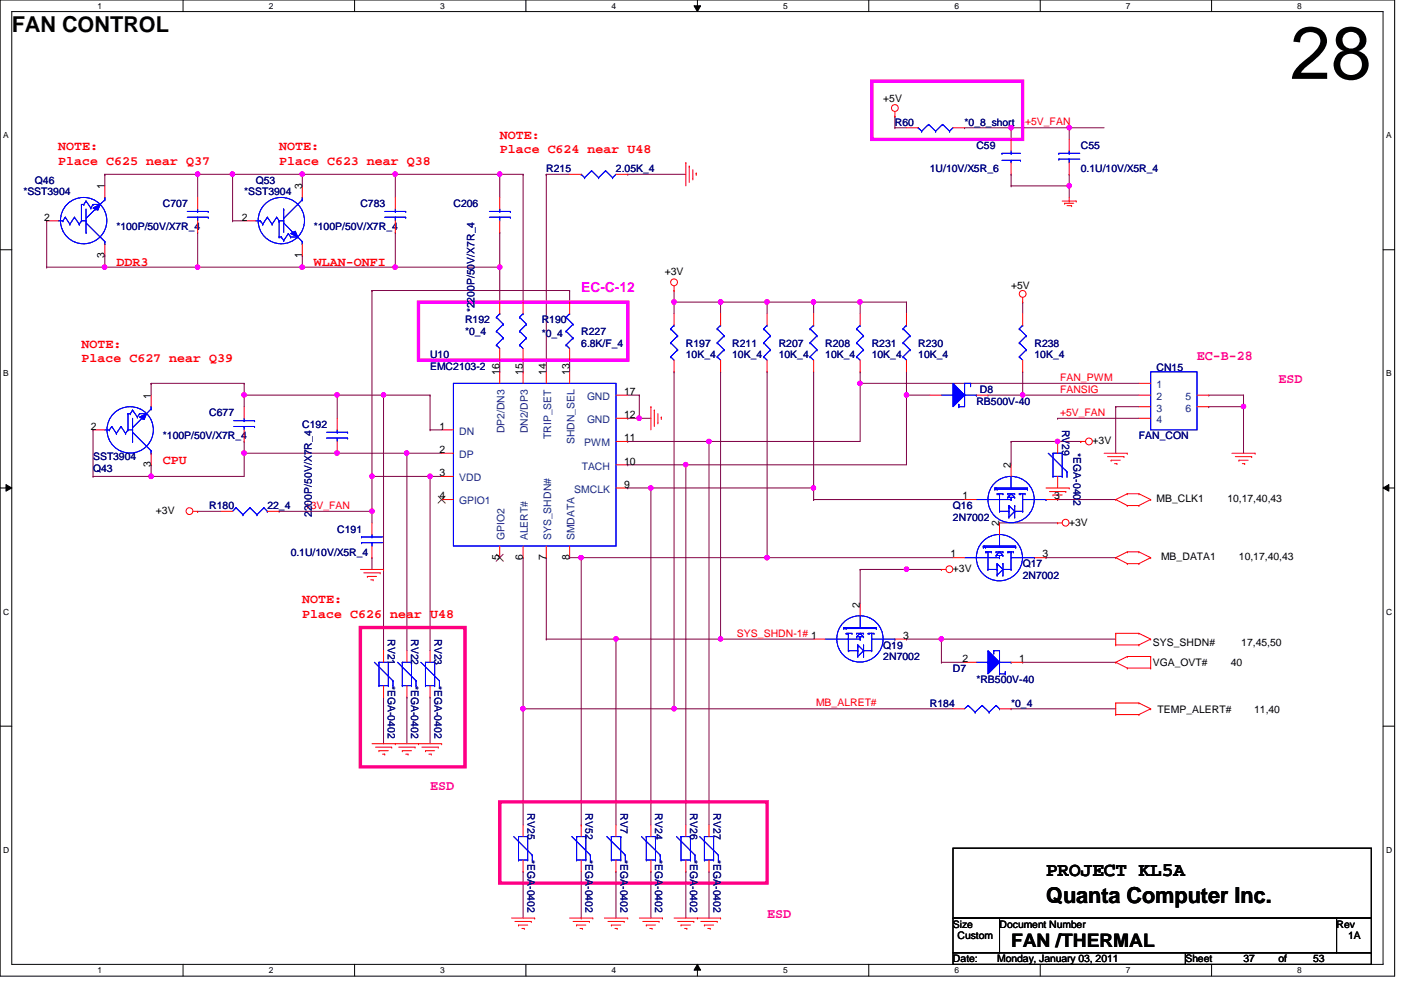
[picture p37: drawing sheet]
<svg xmlns="http://www.w3.org/2000/svg" width="297mm" height="210mm" viewBox="0 0 297 210" stroke-linecap="round" stroke-linejoin="round" font-family="sans-serif">
<defs><g id="words">
<text font-size="15.7" x="273.5" y="16.7">28</text>
<g font-size="4.7">
<text x="2.5" y="6.8">FAN CONTROL</text>
<text x="221.8" y="191.6">Quanta Computer Inc.</text>
</g>
<text font-size="4.1" x="221.8" y="185.8">PROJECT KL5A</text>
<text font-size="3.9" x="214.4" y="200.8">FAN /THERMAL</text>
<text font-size="2.9" fill="#f0f" x="123.2" y="61.8">EC-C-12</text>
<g font-size="2.9" fill="#ff0080">
<text x="253.8" y="76.3">EC-B-28</text>
<text x="271.1" y="81.2">ESD</text>
<text x="91.2" y="167.5">ESD</text>
<text x="162.6" y="194.6">ESD</text>
</g>
<g font-size="2.7" fill="#f00">
<text x="106" y="29.4">NOTE:</text>
<text x="12.4" y="31.8">NOTE:</text>
<text x="12.4" y="34.9">Place C625 near Q37</text>
<text x="59.2" y="31.8">NOTE:</text>
<text x="59.2" y="34.9">Place C623 near Q38</text>
<text x="106" y="32.5">Place C624 near U48</text>
<text x="24.7" y="56.5">DDR3</text>
<text x="66.5" y="56.5">WLAN-ONFI</text>
<text x="17.3" y="73.7">NOTE:</text>
<text x="17.3" y="76.8">Place C627 near Q39</text>
<text x="34.5" y="98.4">CPU</text>
<text x="64.1" y="127.9">NOTE:</text>
<text x="64.1" y="131">Place C626 near U48</text>
</g>
<g font-size="2.2">
<text x="187.3" y="21.7">+5V</text>
<text x="22.2" y="40.1" transform="rotate(-90 22.2 40.1)">1</text>
<text x="64" y="40.1" transform="rotate(-90 64 40.1)">3</text>
<text x="9.4" y="46.8">2</text>
<text x="51.3" y="46.8">2</text>
<text x="22.2" y="54.7" transform="rotate(-90 22.2 54.7)">3</text>
<text x="64" y="54.7" transform="rotate(-90 64 54.7)">1</text>
<text x="141" y="58.2">+3V</text>
<text x="214.4" y="61.2">+5V</text>
<text x="105.9" y="79.5" transform="rotate(-90 105.9 79.5)">16</text>
<text x="110.9" y="79.5" transform="rotate(-90 110.9 79.5)">15</text>
<text x="115.8" y="79.5" transform="rotate(-90 115.8 79.5)">14</text>
<text x="120.7" y="79.5" transform="rotate(-90 120.7 79.5)">13</text>
<text x="132.3" y="83.7">17</text>
<text x="32" y="84.5" transform="rotate(-90 32 84.5)">1</text>
<text x="132.3" y="88.6">12</text>
<text x="19.3" y="91.1">2</text>
<text x="93.2" y="91.1">1</text>
<text x="132.3" y="93.6">11</text>
<text x="231.6" y="94.1">+3V</text>
<text x="32" y="99.1" transform="rotate(-90 32 99.1)">3</text>
<text x="93.2" y="101">3</text>
<text x="93.2" y="96.1">2</text>
<text x="132.3" y="98.5">10</text>
<text x="214.3" y="99.3" transform="rotate(-90 214.3 99.3)">2</text>
<text x="93.2" y="105.9">4</text>
<text x="132.3" y="103.4">9</text>
<text x="204" y="105.9">1</text>
<text x="223.5" y="105.9">3</text>
<text x="245.2" y="106.5">MB_CLK1</text>
<text x="260.2" y="106.5">10,17,40,43</text>
<text x="33.1" y="109">+3V</text>
<text x="211.9" y="111.6" transform="rotate(-90 211.9 111.6)">2</text>
<text x="226.7" y="111.4">+3V</text>
<text x="105.9" y="118.7" transform="rotate(-90 105.9 118.7)">5</text>
<text x="110.9" y="118.7" transform="rotate(-90 110.9 118.7)">6</text>
<text x="115.8" y="118.7" transform="rotate(-90 115.8 118.7)">7</text>
<text x="120.7" y="118.7" transform="rotate(-90 120.7 118.7)">8</text>
<text x="201.5" y="118.2">1</text>
<text x="221.1" y="118.2">3</text>
<text x="246.2" y="118.8">MB_DATA1</text>
<text x="262.7" y="118.8">10,17,40,43</text>
<text x="202.1" y="121.3">+3V</text>
<text x="182.3" y="128.8" transform="rotate(-90 182.3 128.8)">2</text>
<text x="191.5" y="135.5">3</text>
<text x="244.4" y="137">SYS_SHDN#</text>
<text x="263.2" y="137">17,45,50</text>
<text x="204" y="140.4">2</text>
<text x="216.1" y="140.4">1</text>
<text x="244.4" y="141.2">VGA_OVT#</text>
<text x="260.9" y="141.2">40</text>
<text x="245.4" y="151.1">TEMP_ALERT#</text>
<text x="265.9" y="151.1">11,40</text>
<text x="202.1" y="196.7">Size</text>
<text x="211.9" y="196.7">Document Number</text>
<text x="283.4" y="196.7">Rev</text>
<text x="203" y="199.1">Custom</text>
<text x="285.8" y="199.1">1A</text>
<text x="202.1" y="204">Date:</text>
<text x="211.4" y="204">Monday, January 03, 2011</text>
<text x="251.3" y="204">Sheet</text>
<text x="263.6" y="204">37</text>
<text x="271.1" y="204">of</text>
<text x="278.4" y="204">53</text>
</g>
<g font-size="2.2" fill="#000080">
<text x="189.7" y="26.7">R60</text>
<text x="204.5" y="26.7">*0_8_short</text>
<text x="207" y="31.6">C59</text>
<text x="229.1" y="31.6">C55</text>
<text x="4.9" y="41.4">*SST3904</text>
<text x="7.4" y="39">Q46</text>
<text x="51.8" y="41.4">*SST3904</text>
<text x="54.2" y="39">Q53</text>
<text x="115.8" y="36.5">R215</text>
<text x="130.6" y="36.5">2.05K_4</text>
<text x="197.1" y="36.5">1U/10V/X5R_6</text>
<text x="229.1" y="36.5">0.1U/10V/X5R_4</text>
<text x="34.5" y="43.9">C707</text>
<text x="76.4" y="43.9">C783</text>
<text x="96.1" y="43.9">C206</text>
<text x="24.7" y="48.9">*100P/50V/X7R_4</text>
<text x="66.5" y="48.9">*100P/50V/X7R_4</text>
<text x="98.6" y="68.5">R192</text>
<text x="98.6" y="71">*0_4</text>
<text x="100.6" y="66.3" transform="rotate(-90 100.6 66.3)">*2200P/50V/X7R_4</text>
<text x="114.8" y="68.5">R190</text>
<text x="114.8" y="71.5">*0_4</text>
<text x="123.2" y="71">R227</text>
<text x="91.2" y="75.9">U10</text>
<text x="123.2" y="73.5">6.8K/F_4</text>
<text x="145.4" y="73.5">R197</text>
<text x="145.4" y="75.9">10K_4</text>
<text x="155.2" y="73.5">R211</text>
<text x="155.2" y="75.9">10K_4</text>
<text x="165.1" y="73.5">R207</text>
<text x="165.1" y="75.9">10K_4</text>
<text x="175" y="73.5">R208</text>
<text x="175" y="75.9">10K_4</text>
<text x="184.8" y="73.5">R231</text>
<text x="184.8" y="75.9">10K_4</text>
<text x="194.7" y="73.5">R230</text>
<text x="194.7" y="75.9">10K_4</text>
<text x="219.3" y="73.5">R238</text>
<text x="219.3" y="75.9">10K_4</text>
<text x="91.2" y="78.4">EMC2103-2</text>
<text x="207.7" y="83.3">D8</text>
<text x="245.2" y="78.7">CN15</text>
<text x="44.4" y="88.3">C677</text>
<text x="207" y="85.8">RB500V-40</text>
<text x="34.5" y="93.2">*100P/50V/X7R_4</text>
<text x="64.1" y="90.7">C192</text>
<text x="225.2" y="91.1" transform="rotate(90 225.2 91.1)">RV29</text>
<text x="241.5" y="93.2">FAN_CON</text>
<text x="19.7" y="100.1">Q43</text>
<text x="19.7" y="97.6">SST3904</text>
<text x="227.6" y="96.1" transform="rotate(90 227.6 96.1)">*EGA-0402</text>
<text x="44.4" y="107.9">R180</text>
<text x="56.7" y="107.9">22_4</text>
<text x="202.1" y="107.9">Q16</text>
<text x="66.1" y="109.6" transform="rotate(-90 66.1 109.6)">2200P/50V/X7R_4</text>
<text x="71.5" y="112.9">C191</text>
<text x="202.1" y="110.4">2N7002</text>
<text x="61.6" y="117.8">0.1U/10V/X5R_4</text>
<text x="216.8" y="120.3">Q17</text>
<text x="216.8" y="122.8">2N7002</text>
<text x="82.3" y="135.5" transform="rotate(90 82.3 135.5)">RV21</text>
<text x="87.2" y="135.5" transform="rotate(90 87.2 135.5)">RV22</text>
<text x="92.1" y="135.5" transform="rotate(90 92.1 135.5)">RV23</text>
<text x="187.3" y="137.5">Q19</text>
<text x="187.3" y="140">2N7002</text>
<text x="202.1" y="142.5">D7</text>
<text x="82.3" y="145.4" transform="rotate(90 82.3 145.4)">*EGA-0402</text>
<text x="87.2" y="145.4" transform="rotate(90 87.2 145.4)">*EGA-0402</text>
<text x="92.1" y="145.4" transform="rotate(90 92.1 145.4)">*EGA-0402</text>
<text x="197.1" y="149.9">R184</text>
<text x="207" y="144.9">*RB500V-40</text>
<text x="214.4" y="149.9">*0_4</text>
<text x="111.8" y="172.5" transform="rotate(90 111.8 172.5)">RV25</text>
<text x="124.2" y="172.5" transform="rotate(90 124.2 172.5)">RV52</text>
<text x="131.5" y="172.5" transform="rotate(90 131.5 172.5)">RV7</text>
<text x="138.9" y="172.5" transform="rotate(90 138.9 172.5)">RV24</text>
<text x="146.3" y="172.5" transform="rotate(90 146.3 172.5)">RV26</text>
<text x="151.3" y="172.5" transform="rotate(90 151.3 172.5)">RV27</text>
<text x="111.8" y="182.3" transform="rotate(90 111.8 182.3)">*EGA-0402</text>
<text x="124.2" y="182.3" transform="rotate(90 124.2 182.3)">*EGA-0402</text>
<text x="131.5" y="182.3" transform="rotate(90 131.5 182.3)">*EGA-0402</text>
<text x="138.9" y="182.3" transform="rotate(90 138.9 182.3)">*EGA-0402</text>
<text x="146.3" y="182.3" transform="rotate(90 146.3 182.3)">*EGA-0402</text>
<text x="151.3" y="182.3" transform="rotate(90 151.3 182.3)">*EGA-0402</text>
</g>
<g font-size="2.2" fill="#f00">
<text x="217.3" y="26.6">+5V_FAN</text>
<text x="224.7" y="80.8">FAN_PWM</text>
<text x="224.7" y="83.3">FANSIG</text>
<text x="224.7" y="88.2">+5V_FAN</text>
<text x="64.6" y="107.9">+3V_FAN</text>
<text x="156.2" y="135">SYS_SHDN-1# 1</text>
<text x="173" y="149.8">MB_ALRET#</text>
</g>
<g font-size="2.2" fill="#004080">
<text x="245.2" y="82.3">1</text>
<text x="124.5" y="89.7">GND</text>
<text x="124.5" y="84.8">GND</text>
<text x="245.2" y="84.8">2</text>
<text x="245.2" y="87.2">3</text>
<text x="245.2" y="89.7">4</text>
<text x="251.3" y="84.8">5</text>
<text x="251.3" y="87.2">6</text>
<text x="97.4" y="92.2">DN</text>
<text x="107" y="91.9" transform="rotate(-90 107 91.9)">DP2/DN3</text>
<text x="111.9" y="91.9" transform="rotate(-90 111.9 91.9)">DN2/DP3</text>
<text x="116.8" y="93.1" transform="rotate(-90 116.8 93.1)">TRIP_SET</text>
<text x="121.8" y="94.2" transform="rotate(-90 121.8 94.2)">SHDN_SEL</text>
<text x="123.9" y="94.6">PWM</text>
<text x="97.4" y="97.1">DP</text>
<text x="123.4" y="99.6">TACH</text>
<text x="97.4" y="102">VDD</text>
<text x="97.4" y="106.9">GPIO1</text>
<text x="121.7" y="104.5">SMCLK</text>
<text x="107" y="114.6" transform="rotate(-90 107 114.6)">GPIO2</text>
<text x="111.9" y="114.6" transform="rotate(-90 111.9 114.6)">ALERT#</text>
<text x="116.8" y="114.6" transform="rotate(-90 116.8 114.6)">SYS_SHDN#</text>
<text x="121.8" y="114.6" transform="rotate(-90 121.8 114.6)">SMDATA</text>
</g>
<g font-size="1.8">
<text x="20.7" y="1.9">1</text>
<text x="57" y="1.9">2</text>
<text x="93.3" y="1.9">3</text>
<text x="129.7" y="1.9">4</text>
<text x="166" y="1.9">5</text>
<text x="202.4" y="1.9">6</text>
<text x="238.7" y="1.9">7</text>
<text x="275" y="1.9">8</text>
<text x=".7" y="29.3">A</text>
<text x="293.9" y="29.3">A</text>
<text x=".7" y="79.8">B</text>
<text x="293.9" y="79.8">B</text>
<text x=".7" y="130.3">C</text>
<text x="293.9" y="130.3">C</text>
<text x=".7" y="180.8">D</text>
<text x="293.9" y="180.8">D</text>
<text x="20.7" y="206.3">1</text>
<text x="57" y="206.3">2</text>
<text x="93.3" y="206.3">3</text>
<text x="129.7" y="206.3">4</text>
<text x="166" y="206.3">5</text>
<text x="202.4" y="206.3">6</text>
<text x="238.7" y="206.3">7</text>
<text x="275" y="206.3">8</text>
</g>
</g></defs>
<path d="M0 0h295.7v207h-295.7zM2.5 2.5h290.7v202h-290.7z" fill="none" stroke="#000" stroke-width=".21"/>
<g fill="#fff">
<path d="M20.7 .3h.9v1.9h-.9z"/>
<path d="M20.7 204.7h.9v2h-.9z"/>
</g>
<path d="M38.8 0v2.5M38.8 204.5v2.4" fill="none" stroke="#000" stroke-width=".21"/>
<g fill="#fff">
<path d="M57 .3h1v1.9h-1z"/>
<path d="M57 204.7h1v2h-1z"/>
</g>
<path d="M75.2 0v2.5M75.2 204.5v2.4" fill="none" stroke="#000" stroke-width=".21"/>
<g fill="#fff">
<path d="M93.3 .3h1v1.9h-1z"/>
<path d="M93.3 204.7h1v2h-1z"/>
</g>
<path d="M111.5 0v2.5M111.5 204.5v2.4" fill="none" stroke="#000" stroke-width=".21"/>
<g fill="#fff">
<path d="M129.7 .3h.9v1.9h-.9z"/>
<path d="M129.7 204.7h.9v2h-.9z"/>
</g>
<path d="M147.1 1.2h1.4l-.6 1.3zM147.9 0v2.5M147.9 204.5l.6 1.2h-1.4zM147.9 204.5v2.4" fill="none" stroke="#000" stroke-width=".21"/>
<path d="M147.1 1.2h1.4l-.6 1.3zM147.9 204.5l.6 1.2h-1.4z" fill="#000"/>
<g fill="#fff">
<path d="M166 .3h1v1.9h-1z"/>
<path d="M166 204.7h1v2h-1z"/>
</g>
<path d="M184.2 0v2.5M184.2 204.5v2.4" fill="none" stroke="#000" stroke-width=".21"/>
<g fill="#fff">
<path d="M202.3 .3h1v1.9h-1z"/>
<path d="M202.3 204.7h1v2h-1z"/>
</g>
<path d="M220.6 0v2.5M220.6 204.5v2.4" fill="none" stroke="#000" stroke-width=".21"/>
<g fill="#fff">
<path d="M238.7 .3h1v1.9h-1z"/>
<path d="M238.7 204.7h1v2h-1z"/>
</g>
<path d="M256.9 0v2.5M256.9 204.5v2.4" fill="none" stroke="#000" stroke-width=".21"/>
<g fill="#fff">
<path d="M275 .3h1v1.9h-1z"/>
<path d="M275 204.7h1v2h-1z"/>
<path d="M.7 27.7h1.1v2h-1.1z"/>
<path d="M293.9 27.7h1.1v2h-1.1z"/>
<path d="M.7 78.2h1.1v2h-1.1z"/>
<path d="M293.9 78.2h1.1v2h-1.1z"/>
</g>
<path d="M0 53h2.5M293.2 53h2.5" fill="none" stroke="#000" stroke-width=".21"/>
<g fill="#fff">
<path d="M.7 128.7h1.2v2h-1.2z"/>
<path d="M293.9 128.7h1.2v2h-1.2z"/>
</g>
<path d="M0 103.5h2.5M1.3 102.7l1.2 .8-1.2 .6zM293.2 103.5l1.3-.8v1.4zM293.2 103.5h2.5" fill="none" stroke="#000" stroke-width=".21"/>
<path d="M1.3 102.7l1.2 .8-1.2 .6zM293.2 103.5l1.3-.8v1.4z" fill="#000"/>
<g fill="#fff">
<path d="M.7 179.2h1.2v2h-1.2z"/>
<path d="M293.9 179.2h1.2v2h-1.2z"/>
</g>
<path d="M0 154h2.5M293.2 154h2.5" fill="none" stroke="#000" stroke-width=".21"/>
<g fill="none" stroke="#800040" stroke-width=".21">
<path d="M115.8 37h.1M115.8 37v41.8M204.5 27.1h.1M204.5 27.1h9.9M32 98.6h.1M32 81.3h.1M32 98.6v2.4M32 81.3h19.8M51.8 81.3h.1M51.8 81.3v2.5M182.4 81.3h.1M182.4 81.3v12.3"/>
<path d="M32 101h.1M32 101h19.8M182.4 120.7h.1M182.4 120.7v7.4M199.6 135.5h.1M199.6 135.5h37M214.4 150.3h.1M214.4 150.3h22.2"/>
</g>
<circle cx="32" cy="101" r=".48" fill="#f0f"/>
<circle cx="32" cy="101" r=".48" fill="none" stroke="#f0f" stroke-width=".21"/>
<path d="M51.8 96.1h.1M51.8 96.1v4.9" fill="none" stroke="#800040" stroke-width=".21"/>
<circle cx="51.8" cy="96" r=".48" fill="#f0f"/>
<circle cx="51.8" cy="96" r=".48" fill="none" stroke="#f0f" stroke-width=".21"/>
<path d="M83.8 37h.1M83.8 37v4.9M83.8 49.3h.1M83.8 49.3v7.3M19.7 91.1h.1M19.7 91.1v9.9M32 81.3h.1M32 81.3v2.5M51.8 93.6h.1M51.8 93.6v2.5M19.7 101h.1M19.7 101h12.3" fill="none" stroke="#800040" stroke-width=".21"/>
<circle cx="83.8" cy="56.6" r=".47" fill="#f0f"/>
<circle cx="83.8" cy="56.6" r=".47" fill="none" stroke="#f0f" stroke-width=".21"/>
<path d="M162.6 118.2h.1M162.6 118.2h39.5" fill="none" stroke="#800040" stroke-width=".21"/>
<circle cx="162.6" cy="118.2" r=".48" fill="#f0f"/>
<circle cx="162.6" cy="118.2" r=".48" fill="none" stroke="#f0f" stroke-width=".21"/>
<path d="M41.9 37h.1M41.9 37v4.9M49.3 37h.1M49.3 37h14.8M106 37h.1M106 37h4.9M41.9 56.6h.1M41.9 56.6h22.2M172.5 105.9h.1M172.5 105.9h32" fill="none" stroke="#800040" stroke-width=".21"/>
<circle cx="105.9" cy="36.9" r=".47" fill="#f0f"/>
<circle cx="105.9" cy="36.9" r=".47" fill="none" stroke="#f0f" stroke-width=".21"/>
<path d="M83.8 37h.1M83.8 37h22.2M83.8 56.6h.1M83.8 56.6h22.2" fill="none" stroke="#800040" stroke-width=".21"/>
<circle cx="83.8" cy="36.9" r=".47" fill="#f0f"/>
<circle cx="83.8" cy="36.9" r=".47" fill="none" stroke="#f0f" stroke-width=".21"/>
<path d="M9.9 46.8h.1M9.9 46.8v9.8M41.9 49.3h.1M41.9 49.3v7.3" fill="none" stroke="#800040" stroke-width=".21"/>
<circle cx="41.9" cy="56.6" r=".47" fill="#f0f"/>
<circle cx="41.9" cy="56.6" r=".47" fill="none" stroke="#f0f" stroke-width=".21"/>
<path d="M22.2 37h.1M22.2 37v2.4M64.1 37h.1M64.1 37v2.4M9.9 56.6h.1M9.9 56.6h12.3M64.1 54.2h.1M64.1 54.2v2.4M152.8 64.1h.1M152.8 64.1h9.8" fill="none" stroke="#800040" stroke-width=".21"/>
<circle cx="162.6" cy="64" r=".49" fill="#f0f"/>
<circle cx="162.6" cy="64" r=".49" fill="none" stroke="#f0f" stroke-width=".21"/>
<circle cx="152.8" cy="64" r=".48" fill="#f0f"/>
<circle cx="152.8" cy="64" r=".48" fill="none" stroke="#f0f" stroke-width=".21"/>
<path d="M162.6 64.1h.1M162.6 64.1v2.4M216.8 64.1h.1M216.8 64.1v2.4M81.3 83.8h.1M81.3 83.8h9.9M91.2 83.8h.1M91.2 83.8v7.3M78.9 108.4h.1M78.9 108.4v2.5" fill="none" stroke="#800040" stroke-width=".21"/>
<circle cx="78.9" cy="108.4" r=".47" fill="#f0f"/>
<circle cx="78.9" cy="108.4" r=".47" fill="none" stroke="#f0f" stroke-width=".21"/>
<path d="M22.2 56.6h.1M22.2 56.6h19.7M91.2 91.1h.1M91.2 91.1h2.4" fill="none" stroke="#800040" stroke-width=".21"/>
<circle cx="22.2" cy="56.6" r=".47" fill="#f0f"/>
<circle cx="22.2" cy="56.6" r=".47" fill="none" stroke="#f0f" stroke-width=".21"/>
<path d="M120.8 76.4h.1M120.8 61.6h.1M120.8 61.6v2.5M120.8 76.4v2.4M51.8 83.8h.1M51.8 83.8h19.7M145.4 98.6h.1M145.4 98.6h46.8M115.8 118.2h.1M115.8 118.2v17.3" fill="none" stroke="#800040" stroke-width=".21"/>
<circle cx="71.4" cy="83.7" r=".47" fill="#f0f"/>
<circle cx="71.4" cy="83.7" r=".47" fill="none" stroke="#f0f" stroke-width=".21"/>
<circle cx="51.8" cy="83.7" r=".48" fill="#f0f"/>
<circle cx="51.8" cy="83.7" r=".48" fill="none" stroke="#f0f" stroke-width=".21"/>
<path d="M226.7 27.1h.1M226.7 27.1h7.4M182.4 64.1h.1M182.4 64.1v2.4" fill="none" stroke="#800040" stroke-width=".21"/>
<circle cx="226.7" cy="27.1" r=".48" fill="#f0f"/>
<circle cx="226.7" cy="27.1" r=".48" fill="none" stroke="#f0f" stroke-width=".21"/>
<path d="M106 56.6h.1M106 56.6v7.5M51.8 83.8h.1M51.8 83.8v2.4" fill="none" stroke="#800040" stroke-width=".21"/>
<circle cx="105.9" cy="56.6" r=".47" fill="#f0f"/>
<circle cx="105.9" cy="56.6" r=".47" fill="none" stroke="#f0f" stroke-width=".21"/>
<g fill="none" stroke="#800040" stroke-width=".21">
<path d="M110.9 37h.1M110.9 37v27.1M115.8 37h.1M115.8 37h5M142.9 78.8h.1M142.9 78.8v71.5M162.6 64.1h.1M162.6 64.1h9.9M172.5 64.1h.1M172.5 64.1v2.4M192.2 78.8h.1M192.2 78.8v5"/>
<path d="M150.3 93.6h.1M150.3 93.6h32.1M138 103.5h.1M138 103.5h34.5"/>
</g>
<circle cx="172.5" cy="103.5" r=".47" fill="#f0f"/>
<circle cx="172.5" cy="103.5" r=".47" fill="none" stroke="#f0f" stroke-width=".21"/>
<g fill="none" stroke="#800040" stroke-width=".21">
<path d="M22.2 37h.1M22.2 37h19.7M64.1 37h.1M64.1 37h19.7M78.9 61.6h.1M78.9 61.6h41.9M142.9 64.1h.1M142.9 64.1v2.4M182.4 64.1h.1M182.4 64.1h9.8M192.2 64.1h.1M192.2 64.1v2.4"/>
<path d="M135.5 88.7h.1M135.5 88.7h2.5M192.2 83.8h.1M192.2 83.8v14.8"/>
</g>
<circle cx="64.1" cy="36.9" r=".48" fill="#f0f"/>
<circle cx="64.1" cy="36.9" r=".48" fill="none" stroke="#f0f" stroke-width=".21"/>
<g fill="none" stroke="#800040" stroke-width=".21">
<path d="M106 37h.1M106 37v4.9M189.7 24.6h.1M189.7 24.6v2.5M106 49.3h.1M106 49.3v7.3M71.5 83.8h.1M71.5 83.8v4.9M41.9 108.4h.1M41.9 108.4h5M78.9 118.2h.1M78.9 118.2v2.5"/>
<path d="M110.9 118.2h.1M110.9 118.2v32.1M142.9 150.3h.1M142.9 150.3h59.2"/>
</g>
<circle cx="142.9" cy="150.3" r=".48" fill="#f0f"/>
<circle cx="142.9" cy="150.3" r=".48" fill="none" stroke="#f0f" stroke-width=".21"/>
<path d="M78.9 61.6h.1M78.9 61.6v39.4M91.2 101h.1M91.2 101h2.4M152.8 135.5h.1M152.8 135.5h19.7M110.9 150.3h.1M110.9 150.3h32" fill="none" stroke="#800040" stroke-width=".21"/>
<circle cx="152.8" cy="135.5" r=".47" fill="#f0f"/>
<circle cx="152.8" cy="135.5" r=".47" fill="none" stroke="#f0f" stroke-width=".21"/>
<path d="M142.9 64.1h.1M142.9 64.1h9.9" fill="none" stroke="#800040" stroke-width=".21"/>
<circle cx="152.8" cy="64" r=".48" fill="#f0f"/>
<circle cx="152.8" cy="64" r=".48" fill="none" stroke="#f0f" stroke-width=".21"/>
<circle cx="142.9" cy="64" r=".48" fill="#f0f"/>
<circle cx="142.9" cy="64" r=".48" fill="none" stroke="#f0f" stroke-width=".21"/>
<path d="M152.8 64.1h.1M152.8 64.1v2.4M192.2 83.8h.1M192.2 83.8h4.9" fill="none" stroke="#800040" stroke-width=".21"/>
<circle cx="192.2" cy="83.7" r=".47" fill="#f0f"/>
<circle cx="192.2" cy="83.7" r=".47" fill="none" stroke="#f0f" stroke-width=".21"/>
<path d="M133.1 37h.1M133.1 37h12.3M142.9 61.6h.1M142.9 61.6v2.5M162.6 78.8h.1M162.6 78.8v39.4h-39.4M51.8 96.1h.1M51.8 96.1h19.7M123.2 118.2h.1" fill="none" stroke="#800040" stroke-width=".21"/>
<circle cx="123.2" cy="118.2" r=".47" fill="#f0f"/>
<circle cx="123.2" cy="118.2" r=".47" fill="none" stroke="#f0f" stroke-width=".21"/>
<path d="M172.5 64.1h.1M172.5 64.1h9.9M86.3 96.1h.1M86.3 96.1h7.3M78.9 101h.1M78.9 101v7.4" fill="none" stroke="#800040" stroke-width=".21"/>
<circle cx="182.3" cy="64" r=".48" fill="#f0f"/>
<circle cx="182.3" cy="64" r=".48" fill="none" stroke="#f0f" stroke-width=".21"/>
<circle cx="172.4" cy="64" r=".48" fill="#f0f"/>
<circle cx="172.4" cy="64" r=".48" fill="none" stroke="#f0f" stroke-width=".21"/>
<path d="M64.1 56.6h.1M64.1 56.6h19.7" fill="none" stroke="#800040" stroke-width=".21"/>
<circle cx="64.1" cy="56.6" r=".48" fill="#f0f"/>
<circle cx="64.1" cy="56.6" r=".48" fill="none" stroke="#f0f" stroke-width=".21"/>
<path d="M214.4 37h.1M214.4 39.4h.1M214.4 37v2.4M214.4 39.4h12.3M226.7 39.4h.1M226.7 39.4v2.5M22.2 54.2h.1M22.2 54.2v2.4" fill="none" stroke="#800040" stroke-width=".21"/>
<circle cx="226.7" cy="39.4" r=".48" fill="#f0f"/>
<circle cx="226.7" cy="39.4" r=".48" fill="none" stroke="#f0f" stroke-width=".21"/>
<path d="M214.4 27.1h.1M214.4 27.1v2.4M214.4 27.1h12.3M226.7 27.1h.1M226.7 27.1v2.4" fill="none" stroke="#800040" stroke-width=".21"/>
<circle cx="214.4" cy="27.1" r=".48" fill="#f0f"/>
<circle cx="214.4" cy="27.1" r=".48" fill="none" stroke="#f0f" stroke-width=".21"/>
<path d="M226.7 37h.1M226.7 37v2.4M209.5 83.8h.1M209.5 83.8h7.3M199.6 135.5h.1M199.6 135.5v4.9M199.6 140.4h.1M199.6 140.4h4.9" fill="none" stroke="#800040" stroke-width=".21"/>
<circle cx="199.6" cy="135.5" r=".48" fill="#f0f"/>
<circle cx="199.6" cy="135.5" r=".48" fill="none" stroke="#f0f" stroke-width=".21"/>
<g fill="none" stroke="#800040" stroke-width=".21">
<path d="M189.7 27.1h.1M189.7 27.1h2.5M214.4 93.6h9.8M224.2 93.6h.1M211.9 110.9h.1M211.9 110.9h12.3M221.8 118.2h.1M221.8 118.2h14.8M224.2 105.9h.1M224.2 105.9h12.4M192.2 135.5h.1M192.2 135.5h7.4"/>
<path d="M216.8 140.4h.1M216.8 140.4h19.8"/>
</g>
<circle cx="224.2" cy="93.6" r=".48" fill="#f0f"/>
<circle cx="224.2" cy="93.6" r=".48" fill="none" stroke="#f0f" stroke-width=".21"/>
<path d="M49.3 37h.1M49.3 37v9.8" fill="none" stroke="#800040" stroke-width=".21"/>
<circle cx="49.3" cy="36.9" r=".47" fill="#f0f"/>
<circle cx="49.3" cy="36.9" r=".47" fill="none" stroke="#f0f" stroke-width=".21"/>
<path d="M41.9 37h.1M41.9 37h7.4" fill="none" stroke="#800040" stroke-width=".21"/>
<circle cx="41.9" cy="36.9" r=".47" fill="#f0f"/>
<circle cx="41.9" cy="36.9" r=".47" fill="none" stroke="#f0f" stroke-width=".21"/>
<path d="M49.3 46.8h.1M49.3 46.8h2.5M59.2 108.4h.1M59.2 108.4h19.7M130.6 135.5h.1M130.6 135.5v39.4M130.6 184.8h.1M130.6 184.8v9.8" fill="none" stroke="#800040" stroke-width=".21"/>
<circle cx="130.6" cy="135.5" r=".47" fill="#f0f"/>
<circle cx="130.6" cy="135.5" r=".47" fill="none" stroke="#f0f" stroke-width=".21"/>
<path d="M256.3 83.8h.1M256.3 86.2h.1M256.3 83.8h7.3M256.3 86.2h7.3M115.8 135.5h.1M115.8 135.5h14.8" fill="none" stroke="#800040" stroke-width=".21"/>
<circle cx="263.6" cy="86.2" r=".47" fill="#f0f"/>
<circle cx="263.6" cy="86.2" r=".47" fill="none" stroke="#f0f" stroke-width=".21"/>
<path d="M182.4 81.3h.1M182.4 81.3h59.1M236.6 86.2h.1M236.6 86.2h4.9M263.6 86.2h.1M263.6 86.2v9.9" fill="none" stroke="#800040" stroke-width=".21"/>
<circle cx="182.3" cy="81.3" r=".47" fill="#f0f"/>
<circle cx="182.3" cy="81.3" r=".47" fill="none" stroke="#f0f" stroke-width=".21"/>
<path d="M216.8 83.8h.1M216.8 83.8h24.7M224.2 88.7h.1M224.2 88.7h17.3M236.6 86.2h.1M236.6 86.2v9.9" fill="none" stroke="#800040" stroke-width=".21"/>
<circle cx="216.8" cy="83.7" r=".47" fill="#f0f"/>
<circle cx="216.8" cy="83.7" r=".47" fill="none" stroke="#f0f" stroke-width=".21"/>
<path d="M182.4 78.8h.1M182.4 78.8v2.5M216.8 78.8h.1M216.8 78.8v5M133.1 83.8h2.4M135.5 83.8h.1M135.5 88.7h.1M135.5 83.8v4.9" fill="none" stroke="#800040" stroke-width=".21"/>
<circle cx="135.5" cy="88.7" r=".48" fill="#f0f"/>
<circle cx="135.5" cy="88.7" r=".48" fill="none" stroke="#f0f" stroke-width=".21"/>
<path d="M106 78.8h.1M106 76.4v2.4M110.9 78.8h.1M110.9 76.4v2.4M81.3 83.8h.1M81.3 83.8v54.2M133.1 88.7h.1M133.1 88.7h2.4M81.3 147.8h.1M81.3 147.8v9.9M86.3 147.8h.1M86.3 147.8v9.9" fill="none" stroke="#800040" stroke-width=".21"/>
<circle cx="81.3" cy="83.7" r=".47" fill="#f0f"/>
<circle cx="81.3" cy="83.7" r=".47" fill="none" stroke="#f0f" stroke-width=".21"/>
<path d="M71.5 83.8h.1M71.5 83.8h9.8M86.3 96.1h.1M86.3 96.1v41.9M91.2 147.8h.1M91.2 147.8v9.9" fill="none" stroke="#800040" stroke-width=".21"/>
<circle cx="86.2" cy="96" r=".47" fill="#f0f"/>
<circle cx="86.2" cy="96" r=".47" fill="none" stroke="#f0f" stroke-width=".21"/>
<path d="M71.5 96.1h.1M71.5 96.1h14.8" fill="none" stroke="#800040" stroke-width=".21"/>
<circle cx="71.4" cy="96" r=".47" fill="#f0f"/>
<circle cx="71.4" cy="96" r=".47" fill="none" stroke="#f0f" stroke-width=".21"/>
<path d="M91.2 101h.1M91.2 101v37" fill="none" stroke="#800040" stroke-width=".21"/>
<circle cx="91.2" cy="101" r=".48" fill="#f0f"/>
<circle cx="91.2" cy="101" r=".48" fill="none" stroke="#f0f" stroke-width=".21"/>
<path d="M78.9 101h.1M78.9 101h12.3" fill="none" stroke="#800040" stroke-width=".21"/>
<circle cx="78.8" cy="101" r=".48" fill="#f0f"/>
<circle cx="78.8" cy="101" r=".48" fill="none" stroke="#f0f" stroke-width=".21"/>
<path d="M110.9 150.3h.1M110.9 150.3v24.6M110.9 184.8h.1M110.9 184.8v9.8M138 184.8h.1M138 184.8v9.8M145.4 184.8h.1M145.4 184.8v9.8M150.3 184.8h.1M150.3 184.8v9.8" fill="none" stroke="#800040" stroke-width=".21"/>
<circle cx="110.9" cy="150.3" r=".48" fill="#f0f"/>
<circle cx="110.9" cy="150.3" r=".48" fill="none" stroke="#f0f" stroke-width=".21"/>
<path d="M138 103.5h.1M138 103.5v71.4" fill="none" stroke="#800040" stroke-width=".21"/>
<circle cx="138" cy="103.5" r=".48" fill="#f0f"/>
<circle cx="138" cy="103.5" r=".48" fill="none" stroke="#f0f" stroke-width=".21"/>
<path d="M145.4 98.6h.1M145.4 98.6v76.3M133.1 103.5h.1M133.1 103.5h4.9" fill="none" stroke="#800040" stroke-width=".21"/>
<circle cx="145.4" cy="98.5" r=".47" fill="#f0f"/>
<circle cx="145.4" cy="98.5" r=".47" fill="none" stroke="#f0f" stroke-width=".21"/>
<path d="M133.1 98.6h.1M133.1 98.6h12.3M150.3 93.6h.1M150.3 93.6v81.3" fill="none" stroke="#800040" stroke-width=".21"/>
<circle cx="150.3" cy="93.6" r=".48" fill="#f0f"/>
<circle cx="150.3" cy="93.6" r=".48" fill="none" stroke="#f0f" stroke-width=".21"/>
<path d="M133.1 93.6h.1M133.1 93.6h17.2M182.4 120.7h9.8M192.2 120.7h.1" fill="none" stroke="#800040" stroke-width=".21"/>
<circle cx="192.2" cy="120.7" r=".47" fill="#f0f"/>
<circle cx="192.2" cy="120.7" r=".47" fill="none" stroke="#f0f" stroke-width=".21"/>
<g fill="none" stroke="#800040" stroke-width=".21">
<path d="M152.8 78.8h.1M152.8 78.8v56.7h-22.2M172.5 78.8h.1M172.5 78.8v27.1M214.4 93.6h.1M214.4 93.6v5M224.2 93.6h4.9M229.1 93.6h.1M263.6 83.8h.1M263.6 83.8v2.4M120.8 118.2h.1M120.8 118.2h2.4v56.7"/>
<path d="M172.5 105.9h.1M130.6 135.5h.1M192.2 120.7h7.4M199.6 120.7h.1M123.2 174.9h.1M123.2 194.6h.1M123.2 184.8v9.8"/>
</g>
<g fill="none" stroke="#f00" stroke-width=".21">
<path d="M145.4 34.5h.1M145.4 34.5v4.9M146.1 35.2h.1M146.1 35.2v3.5M146.9 37.9h.1M146.9 36v1.9M147.6 36.7h.1M147.6 36.7v.5M189.7 24.6h.1M189.7 23.7v.9M225.2 42.6h3M225.7 43.1h.1"/>
<path d="M225.7 43.1h2M226.2 43.6h1M226.7 42.6h.1M226.7 41.9v.7M227.2 43.6h.1M228.2 42.6h.1M142.9 61.6h.1M142.9 60.6v1M216.8 64.1h.1M216.8 63.1v1M138 86.2h.1M138 86.2v4.9"/>
<path d="M138.7 87h.1M138.7 87v3.4M139.5 89.7h.1M139.5 87.7v2M140.2 88.4h.1M140.2 88.4v.5M229.1 93.6h.1M229.1 93.6h1.1M234.1 96.1h4.9M234.8 96.8h3.5M235.6 97.6h.1M235.6 97.6h1.9"/>
<path d="M236.3 98.3h.5M236.8 98.3h.1M238.3 96.8h.1M239 96.1h.1M261.2 96.1h4.9M261.9 96.8h3.5M262.7 97.6h.1M262.7 97.6h1.9M263.4 98.3h.5M263.9 98.3h.1M265.4 96.8h.1M266.1 96.1h.1"/>
<path d="M40.9 108.4h1M41.9 108.4h.1M221.8 103.5h4.9M222.5 104.2h3.5M223.3 104.9h.1M223.3 104.9h1.9M224 105.7h.5M224.2 110.9h.1M224.2 110.9h1M224.5 105.7h.1M226 104.2h.1M226.7 103.5h.1"/>
<path d="M236.6 105.9h.1M236.6 118.2h.1M236.6 105.9l2.4 1.3M236.6 118.2l2.4 1.3M239 104.7h.1M239 107.2h.1M239 117h.1M239 119.5h.1M239 104.7l-2.4 1.2M239 104.7h2.5M239 107.2h2.5M239 117l-2.4 1.2"/>
<path d="M239 117h2.5M239 119.5h2.5M241.5 104.7h.1M241.5 107.2h.1M241.5 117h.1M241.5 119.5h.1M241.5 104.7l2.5 1.2M241.5 117l2.5 1.2M244 105.9h.1M244 118.2h.1M244 105.9l-2.5 1.3M244 118.2l-2.5 1.3"/>
<path d="M76.4 120.7h4.9M77.1 121.5h3.5M77.9 122.2h.1M77.9 122.2h1.9M78.6 122.9h.5M79.1 122.9h.1M80.6 121.5h.1M81.3 120.7h.1M199.6 120.7h.1M199.6 120.7h1M236.6 134.3h.1M236.6 136.7h.1"/>
<path d="M236.6 136.7h4.9M236.6 134.3h4.9M236.6 134.3v2.4M239 139.2h.1M239 139.2l-2.4 1.2M239 139.2h5M241.5 136.7h.1M241.5 134.3h.1M241.5 134.3l2.5 1.2M244 135.5h.1M244 139.2h.1M244 135.5l-2.5 1.2"/>
<path d="M244 139.2v2.4M78.9 157.7h14.7M79.6 158.4h3.5M80.3 159.2h.1M80.3 159.2h2M81.1 159.9h.5M81.6 159.9h.1M83.1 158.4h.1M83.8 157.7h.1M84.5 158.4h3.5M85.3 159.2h.1M85.3 159.2h1.9"/>
<path d="M86 159.9h.5M86.5 159.9h.1M88 158.4h.1M88.7 157.7h.1M89.4 158.4h3.5M90.2 159.2h.1M90.2 159.2h2M90.9 159.9h.5M91.4 159.9h.1M92.9 158.4h.1M93.6 157.7h.1M236.6 149.1h.1"/>
<path d="M236.6 151.5h.1M236.6 140.4h.1M236.6 149.1v2.4M236.6 149.1h4.9M236.6 151.5h4.9M236.6 140.4l2.4 1.2M239 141.6h.1M239 141.6h5M241.5 149.1h.1M241.5 151.5h.1M241.5 149.1l2.5 1.2M244 150.3h.1"/>
<path d="M244 141.6h.1M244 150.3l-2.5 1.2M145.4 174.9v2.5M108.5 194.6h4.9M109.2 195.4h3.4M109.9 196.1h.1M109.9 196.1h2M110.7 196.8h.5M111.2 196.8h.1M112.6 195.4h.1M113.4 194.6h.1M120.8 194.6h4.9"/>
<path d="M121.5 195.4h3.5M122.3 196.1h.1M122.3 196.1h1.9M123 196.8h.5M123.5 196.8h.1M125 195.4h.1M125.7 194.6h.1M128.1 194.6h5M128.9 195.4h3.4M129.6 196.1h.1M129.6 196.1h2M130.4 196.8h.4"/>
<path d="M130.8 196.8h.1M132.3 195.4h.1M133.1 194.6h.1M135.5 194.6h5M136.3 195.4h3.4M137 196.1h.1M137 196.1h2M137.7 196.8h.6M138.3 196.8h.1M139.7 195.4h.1M140.5 194.6h.1M142.9 194.6h9.9"/>
<path d="M143.7 195.4h3.4M144.4 196.1h.1M144.4 196.1h2M145.2 196.8h.4M145.4 182.3v2.5M145.6 196.8h.1M147.1 195.4h.1M147.9 194.6h.1M148.6 195.4h3.5M149.3 196.1h.1M149.3 196.1h2M150.1 196.8h.5"/>
<path d="M150.6 196.8h.1M152.1 195.4h.1M152.8 194.6h.1"/>
<circle cx="189.7" cy="22.9" r=".72"/>
<circle cx="142.9" cy="59.9" r=".72"/>
<circle cx="216.8" cy="62.3" r=".72"/>
<circle cx="230.9" cy="93.6" r=".72"/>
<circle cx="40.2" cy="108.4" r=".72"/>
<circle cx="225.9" cy="110.8" r=".72"/>
<circle cx="201.3" cy="120.7" r=".72"/>
</g>
<path d="M202.1 179.8h88.6v14.8h-88.6zM202.1 194.6h9.8v7.4h-9.8zM211.9 194.6h71.5v7.4h-71.5zM283.4 194.6h7.3v7.4h-7.3zM202.1 202h49.2v2.5h-49.2zM251.3 202h39.4v2.5h-39.4z" fill="none" stroke="#000" stroke-width=".21"/>
<path d="M184.8 17.2h32v12.3h-32zM88.7 64.1h44.4v12.3h-44.4z" fill="none" stroke="#f0f" stroke-width=".72"/>
<path d="M76.4 133.1h22.2v29.5h-22.2zM106 170h56.6v17.2h-56.6z" fill="none" stroke="#ff0080" stroke-width=".72"/>
<path d="M143.4 177.4l4 3.9M144.4 177.4h.1M144.4 177.4h2M144.4 177.4v4.9M146.4 177.4h.1M146.4 177.4v4.9M144.4 182.3h.1M144.4 182.3h2M146.4 182.3h.1M147.4 181.3h.1M147.4 182.3h.1M147.4 181.3v1" fill="none" stroke="#00f" stroke-width=".21"/>
<path d="M19.7 44.1l1.5-.8-.5 1.3z" fill="#00f"/>
<g fill="none" stroke="#00f" stroke-width=".21">
<path d="M12.4 46.8h.9M13.3 46.8h.1M13.8 46.1h.1M13.8 46.1l-.5 .7M13.8 46.1l1 1.4M14.8 47.5h.1M15.8 46.1h.1M15.8 46.1l-1 1.4M15.8 46.1l1 1.4M16.8 47.5h.1M17.3 46.8h.1M17.3 43.3h.1"/>
<path d="M17.3 46.8h.9M17.3 46.8l-.5 .7M17.3 43.3v3.5M17.3 43.3h.5M17.8 43.3h.1M18.2 46.8h.1M18.2 49.3h.1M18.2 42.6h.1M18.2 44.3v5M18.2 47.3l4 3.9M18.2 42.6l-.4 .7M18.2 42.6l1.1 1.5"/>
<path d="M19.3 44.1h.1M19.7 44.1l1.5-.8-.5 1.3zM19.7 43.3h.1M19.7 43.3h1.5M19.7 43.3l-.4 .8M20.2 44.3h.1M20.2 44.3l-2 2M21.2 43.3h.1M22.2 41.9h.1M22.2 42.4h.1M22.2 51.2h.1M22.2 51.7h.1"/>
<path d="M22.2 41.9v.5M22.2 51.2v.5M22.2 42.4l-1 .9"/>
<circle cx="17.7" cy="46.8" r="4.9"/>
</g>
<path d="M19.7 44.1l1.5-.8-.5 1.3z" fill="#00f"/>
<g fill="none" stroke="#00f" stroke-width=".21">
<path d="M12.4 46.8h.9M13.3 46.8h.1M13.8 46.1h.1M13.8 46.1l-.5 .7M13.8 46.1l1 1.4M14.8 47.5h.1M15.8 46.1h.1M15.8 46.1l-1 1.4M15.8 46.1l1 1.4M16.8 47.5h.1M17.3 46.8h.1M17.3 43.3h.1"/>
<path d="M17.3 46.8h.9M17.3 46.8l-.5 .7M17.3 43.3v3.5M17.3 43.3h.5M17.8 43.3h.1M18.2 46.8h.1M18.2 49.3h.1M18.2 42.6h.1M18.2 44.3v5M18.2 47.3l4 3.9M18.2 42.6l-.4 .7M18.2 42.6l1.1 1.5"/>
<path d="M19.3 44.1h.1M19.7 44.1l1.5-.8-.5 1.3zM19.7 43.3h.1M19.7 43.3h1.5M19.7 43.3l-.4 .8M20.2 44.3h.1M20.2 44.3l-2 2M21.2 43.3h.1M22.2 41.9h.1M22.2 42.4h.1M22.2 51.2h.1M22.2 51.7h.1"/>
<path d="M22.2 41.9v.5M22.2 51.2v.5M22.2 42.4l-1 .9M39.7 46.1h4.5M39.7 44.8h4.5M41.9 44.8h.1M41.9 46.1h.1M41.9 44.3v.5M41.9 46.1v.7M44.2 46.1h.1M44.2 44.8h.1"/>
<circle cx="17.7" cy="46.8" r="4.9"/>
</g>
<path d="M22.2 39.4v2.5M9.9 46.8h2.5M22.2 51.7v2.5M41.9 41.9v2.4M41.9 46.8v2.5" fill="none" stroke="#f00" stroke-width=".21"/>
<path d="M29.6 88.4l1.5-.7-.5 1.2z" fill="#00f"/>
<g fill="none" stroke="#00f" stroke-width=".21">
<path d="M22.2 91.1h1M23.2 91.1h.1M23.7 90.4h.1M23.7 90.4l-.5 .7M23.7 90.4l1 1.5M24.7 91.9h.1M25.7 90.4h.1M25.7 90.4l-1 1.5M25.7 90.4l.9 1.5M26.6 91.9h.1M27.1 91.1h.1M27.1 87.7h.1"/>
<path d="M27.1 91.1h1M27.1 91.1l-.5 .8M27.1 87.7v3.4M27.1 87.7h.5M27.6 87.7h.1M28.1 91.1h.1M28.1 93.6h.1M28.1 87h.1M28.1 88.7v4.9M28.1 91.7l3.9 3.9M28.1 87l-.5 .7M28.1 87l1 1.4"/>
<path d="M29.1 88.4h.1M29.6 88.4l1.5-.7-.5 1.2zM29.6 87.7h.1M29.6 87.7h1.5M29.6 87.7l-.5 .7M30.1 88.7h.1M30.1 88.7l-2 2M31.1 87.7h.1M32 86.2h.1M32 86.7h.1M32 95.6h.1M32 96.1h.1"/>
<path d="M32 86.2v.5M32 95.6v.5M32 86.7l-.9 1"/>
<circle cx="27.6" cy="91.1" r="4.9"/>
</g>
<path d="M29.6 88.4l1.5-.7-.5 1.2z" fill="#00f"/>
<g fill="none" stroke="#00f" stroke-width=".21">
<path d="M194.7 27.1h.1M194.7 27.1l.7 .7M195.4 27.8h.1M196.9 26.4h.1M196.9 26.4l1.5 1.4M196.9 26.4l-1.5 1.4M198.4 27.8h.1M199.9 26.4h.1M199.9 26.4l1.4 1.4M199.9 26.4l-1.5 1.4M201.3 27.8h.1M202.1 27.1l-.8 .7"/>
<path d="M212.4 32.5h.1M212.4 34h4M212.4 32.5h4M214.4 32.5h.1M214.4 34h.1M214.4 32v.5M214.4 34v.5M216.4 34h.1M120 73.2h.1M120 70.2h.1M120 67.3h.1M120 73.2l.8 .7"/>
<path d="M120 70.2l1.5 1.5M120 67.3l1.5 1.4M120.8 66.5h.1M120.8 66.5l-.8 .8M121.5 71.7h.1M121.5 68.7h.1M121.5 71.7l-1.5 1.5M121.5 68.7l-1.5 1.5M161.9 75.6h.1M161.9 72.7h.1M161.9 69.7h.1M161.9 75.6l.7 .8"/>
<path d="M161.9 72.7l1.5 1.5M161.9 69.7l1.5 1.5M162.6 69h.1M162.6 69l-.7 .7M163.4 74.2h.1M163.4 71.2h.1M163.4 74.2l-1.5 1.4M163.4 71.2l-1.5 1.5M191.5 75.6h.1M191.5 72.7h.1M191.5 69.7h.1M191.5 75.6l.7 .8"/>
<path d="M191.5 72.7l1.5 1.5M191.5 69.7l1.5 1.5M192.2 69h.1M192.2 69l-.7 .7M193 74.2h.1M193 71.2h.1M193 74.2l-1.5 1.4M193 71.2l-1.5 1.5M22.2 91.1h1M23.2 91.1h.1M23.7 90.4h.1M23.7 90.4l-.5 .7"/>
<path d="M23.7 90.4l1 1.5M24.7 91.9h.1M25.7 90.4h.1M25.7 90.4l-1 1.5M25.7 90.4l.9 1.5M26.6 91.9h.1M27.1 91.1h.1M27.1 87.7h.1M27.1 91.1h1M27.1 91.1l-.5 .8M27.1 87.7v3.4M27.1 87.7h.5"/>
<path d="M27.6 87.7h.1M28.1 91.1h.1M28.1 93.6h.1M28.1 87h.1M28.1 88.7v4.9M28.1 91.7l3.9 3.9M28.1 87l-.5 .7M28.1 87l1 1.4M29.1 88.4h.1M29.6 88.4l1.5-.7-.5 1.2zM29.6 87.7h.1M29.6 87.7h1.5"/>
<path d="M29.6 87.7l-.5 .7M30.1 88.7h.1M30.1 88.7l-2 2M31.1 87.7h.1M32 86.2h.1M32 86.7h.1M32 95.6h.1M32 96.1h.1M32 86.2v.5M32 95.6v.5M32 86.7l-.9 1M69.3 92.9h4.4"/>
<path d="M69.3 91.7h4.4M71.5 91.7h.1M71.5 92.9h.1M71.5 91.1v.6M71.5 92.9v.7M73.7 92.9h.1M73.7 91.7h.1M222.2 96.1l4 3.9M223.3 96.1h.1M223.3 96.1h1.9M223.3 96.1v4.9M225.2 96.1h.1"/>
<path d="M225.2 96.1v4.9M223.3 101h.1M223.3 101h1.9M225.2 101h.1M226.2 100h.1M226.2 101h.1M226.2 100v1M175 135.5h7.4M178.9 133.3h.1M178.9 133.1h.1M178.9 133.1h6.9v.2M178.9 133.3h6.9"/>
<path d="M178.9 133.1v.2M179.2 133.1h.1M179.4 133.3h.1M179.4 134.3h.1M179.4 134.3h1.2M179.7 134.3h.1M179.9 138h.1M179.9 134.3h.1M179.9 138h2M179.9 134.3v3.7M180.6 134.3h.1M181.6 135h.1"/>
<path d="M181.6 134.3h.1M181.6 135h1.5M181.6 134.3h1.5M181.9 138h.1M181.9 139.2h.1M181.9 137h.1M181.9 136.7h.1M181.9 137.2h.1M181.9 134.7h.1M181.9 136.7v2.5M181.9 136.7l1.2 1.3M181.9 134.7l-.3 .3"/>
<path d="M182.4 135.5h.1M182.4 133.1h.1M182.4 134.3h.1M182.4 135h.1M182.4 130.6v2.5M182.4 135v.5M182.4 134.3l-.5 .4M182.4 134.3l.7 .7M183.1 138h.1M183.1 135h.1M183.1 134.3h.1M183.1 139.2h.1"/>
<path d="M183.1 136.7h.1M183.1 138h1.7M183.1 138l-1.2 1.2M183.1 136.7v2.5M184.1 134.3h.1M184.1 134.3h1.2M184.3 134.3h.1M184.8 134.3h.1M184.8 138h.1M184.8 135.5h4.9M184.8 134.3v3.7M185.3 134.3h.1"/>
<path d="M185.8 133.3h.1M189.7 135.5h.1M79.4 140.4l3.9 4M80.3 140.4h.1M80.3 145.4h.1M80.3 140.4h2M80.3 140.4v5M80.3 145.4h2M82.3 145.4h.1M82.3 140.4h.1M82.3 140.4v5M83.3 144.4h.1"/>
<path d="M83.3 145.4h.1M83.3 144.4v1M205.3 149.6h.1M205.3 149.6l-.8 .7M205.3 149.6l1.5 1.4M206.8 151h.1M208.2 149.6h.1M208.2 149.6l-1.4 1.4M208.2 149.6l1.5 1.4M209.7 151h.1M211.2 149.6h.1M211.2 149.6l-1.5 1.4"/>
<path d="M211.2 149.6l.7 .7M211.9 150.3h.1"/>
<circle cx="27.6" cy="91.1" r="4.9"/>
<circle cx="182.3" cy="135.5" r="4.9"/>
</g>
<g fill="none" stroke="#f00" stroke-width=".21">
<path d="M192.2 27.1h2.5M202.1 27.1h2.4M214.4 29.5v2.5M214.4 34.5v2.5M120.8 64.1v2.4M120.8 73.9v2.5M162.6 66.5v2.5M162.6 76.4v2.4M192.2 66.5v2.5M192.2 76.4v2.4M19.7 91.1h2.5M32 83.8v2.4"/>
<path d="M32 96.1v2.5M71.5 88.7v2.4M71.5 93.6v2.5M224.2 93.6v2.5M224.2 101v2.5M81.3 138v2.4M172.5 135.5h2.5M182.4 128.1v2.5M189.7 135.5h2.5M81.3 145.4v2.4M202.1 150.3h2.4M211.9 150.3h2.5"/>
</g>
<path d="M202.1 81.3l2.4 2.5-2.4 2.4z" fill="#00f"/>
<g fill="none" stroke="#00f" stroke-width=".21">
<path d="M199.6 83.8h2.5M202.1 81.3l2.4 2.5-2.4 2.4zM202.1 83.8h.1M203.3 86.2h.1M203.3 85.7h.1M203.3 85.7v.5M204.5 81.3h.1M204.5 81.3v4.9h-1.2M204.5 83.8h2.5M204.5 81.3h1.3M205.8 81.3h.1M205.8 81.8h.1"/>
<path d="M205.8 81.3v.5M207 83.8h.1"/>
</g>
<path d="M202.1 81.3l2.4 2.5-2.4 2.4z" fill="#00f"/>
<g fill="none" stroke="#00f" stroke-width=".21">
<path d="M105.2 73.2h.1M105.2 70.2h.1M105.2 67.3h.1M105.2 73.2l.8 .7M105.2 70.2l1.5 1.5M105.2 67.3l1.5 1.4M106 66.5h.1M106 66.5l-.8 .8M106.7 71.7h.1M106.7 68.7h.1M106.7 71.7l-1.5 1.5M106.7 68.7l-1.5 1.5"/>
<path d="M152.1 75.6h.1M152.1 72.7h.1M152.1 69.7h.1M152.1 75.6l.7 .8M152.1 72.7l1.4 1.5M152.1 69.7l1.4 1.5M152.8 69h.1M152.8 69l-.7 .7M153.5 74.2h.1M153.5 71.2h.1M153.5 74.2l-1.4 1.4M153.5 71.2l-1.4 1.5"/>
<path d="M216.1 75.6h.1M216.1 72.7h.1M216.1 69.7h.1M216.1 75.6l.7 .8M216.1 72.7l1.5 1.5M216.1 69.7l1.5 1.5M216.8 69h.1M216.8 69l-.7 .7M217.6 74.2h.1M217.6 71.2h.1M217.6 74.2l-1.5 1.4M217.6 71.2l-1.5 1.5"/>
<path d="M199.6 83.8h2.5M202.1 81.3l2.4 2.5-2.4 2.4zM202.1 83.8h.1M203.3 86.2h.1M203.3 85.7h.1M203.3 85.7v.5M204.5 81.3h.1M204.5 81.3v4.9h-1.2M204.5 83.8h2.5M204.5 81.3h1.3M205.8 81.3h.1M205.8 81.8h.1"/>
<path d="M205.8 81.3v.5M207 83.8h.1"/>
</g>
<path d="M106 64.1v2.4M106 73.9v2.5M152.8 66.5v2.5M152.8 76.4v2.4M216.8 66.5v2.5M216.8 76.4v2.4M197.1 83.8h2.5M207 83.8h2.5" fill="none" stroke="#f00" stroke-width=".21"/>
<path d="M209.5 138l2.4 2.4-2.4 2.5z" fill="#00f"/>
<g fill="none" stroke="#00f" stroke-width=".21">
<path d="M209.5 138l2.4 2.4-2.4 2.5zM210.7 138h.1M210.7 138.5h.1M210.7 138h1.2v4.9M210.7 138v.5M207 140.4h2.5M209.5 140.4h.1M211.9 142.9h.1M211.9 140.4h2.5M211.9 142.9h1.2M213.1 142.9h.1M213.1 142.4h.1"/>
<path d="M213.1 142.4v.5M214.4 140.4h.1"/>
</g>
<path d="M209.5 138l2.4 2.4-2.4 2.5z" fill="#00f"/>
<g fill="none" stroke="#00f" stroke-width=".21">
<path d="M181.6 75.6h.1M181.6 72.7h.1M181.6 69.7h.1M181.6 75.6l.8 .8M181.6 72.7l1.5 1.5M181.6 69.7l1.5 1.5M182.4 69h.1M182.4 69l-.8 .7M183.1 74.2h.1M183.1 71.2h.1M183.1 74.2l-1.5 1.4M183.1 71.2l-1.5 1.5"/>
<path d="M49.6 90.4h4.4M49.6 89.2h4.4M51.8 89.2h.1M51.8 90.4h.1M51.8 88.7v.5M51.8 90.4v.7M54 90.4h.1M54 89.2h.1M209.5 138l2.4 2.4-2.4 2.5zM210.7 138h.1M210.7 138.5h.1M210.7 138h1.2v4.9"/>
<path d="M210.7 138v.5M207 140.4h2.5M209.5 140.4h.1M211.9 142.9h.1M211.9 140.4h2.5M211.9 142.9h1.2M213.1 142.9h.1M213.1 142.4h.1M213.1 142.4v.5M214.4 140.4h.1"/>
</g>
<path d="M182.4 66.5v2.5M182.4 76.4v2.4M51.8 86.2v2.5M51.8 91.1v2.5M204.5 140.4h2.5M214.4 140.4h2.4" fill="none" stroke="#f00" stroke-width=".21"/>
<path d="M61.6 49.5l1-.5 .5 1.2z" fill="#00f"/>
<g fill="none" stroke="#00f" stroke-width=".21">
<path d="M54.2 46.8h1M55.2 46.8h.1M55.2 46.8l.5 .7M55.7 47.5h.1M56.7 46.1h.1M56.7 46.1l-1 1.4M56.7 46.1l1 1.4M57.7 47.5h.1M58.7 46.1h.1M58.7 46.1l-1 1.4M58.7 46.1l.5 .7M59.2 46.8h.1"/>
<path d="M59.2 50.2h.1M59.2 46.8h1M59.2 46.8v3.4M59.2 50.2h.4M59.6 50.2h.1M59.6 50.2l.6 .8M60.2 46.8h.1M60.2 44.3h.1M60.2 51h.1M60.2 44.3v5M60.2 47.3l1.9 2M61.1 49.5h.1"/>
<path d="M61.1 49.5l-.9 1.5M61.1 49.5l.5 .7M61.6 49.5l1-.5 .5 1.2zM61.6 50.2h.1M61.6 50.2h1.5M62.1 49.3h.1M63.1 50.2h.1M63.1 50.2l1 1M64.1 51.7h.1M64.1 51.2h.1M64.1 42.4h.1M64.1 41.9h.1"/>
<path d="M64.1 41.9v.5M64.1 51.2v.5M64.1 42.4l-3.9 3.9"/>
<circle cx="59.6" cy="46.8" r="4.9"/>
</g>
<path d="M61.6 49.5l1-.5 .5 1.2z" fill="#00f"/>
<g fill="none" stroke="#00f" stroke-width=".21">
<path d="M123.2 37h.1M123.2 37l.7 .7M123.9 37.7h.1M125.4 36.2h.1M125.4 36.2l1.5 1.5M125.4 36.2l-1.5 1.5M126.9 37.7h.1M128.4 36.2h.1M128.4 36.2l1.5 1.5M128.4 36.2l-1.5 1.5M129.9 37.7h.1M130.6 37l-.7 .7"/>
<path d="M224.5 33.7h.1M224.5 32.5h.1M224.5 33.7h4.4M224.5 32.5h4.4M226.7 32.5h.1M226.7 33.7h.1M226.7 32v.5M226.7 33.7v.8M54.2 46.8h1M55.2 46.8h.1M55.2 46.8l.5 .7M55.7 47.5h.1"/>
<path d="M56.7 46.1h.1M56.7 46.1l-1 1.4M56.7 46.1l1 1.4M57.7 47.5h.1M58.7 46.1h.1M58.7 46.1l-1 1.4M58.7 46.1l.5 .7M59.2 46.8h.1M59.2 50.2h.1M59.2 46.8h1M59.2 46.8v3.4M59.2 50.2h.4"/>
<path d="M59.6 50.2h.1M59.6 50.2l.6 .8M60.2 46.8h.1M60.2 44.3h.1M60.2 51h.1M60.2 44.3v5M60.2 47.3l1.9 2M61.1 49.5h.1M61.1 49.5l-.9 1.5M61.1 49.5l.5 .7M61.6 49.5l1-.5 .5 1.2zM61.6 50.2h.1"/>
<path d="M61.6 50.2h1.5M62.1 49.3h.1M63.1 50.2h.1M63.1 50.2l1 1M64.1 51.7h.1M64.1 51.2h.1M64.1 42.4h.1M64.1 41.9h.1M64.1 41.9v.5M64.1 51.2v.5M64.1 42.4l-3.9 3.9M81.6 46.1h4.4"/>
<path d="M81.6 44.8h4.4M83.8 44.8h.1M83.8 46.1h.1M83.8 44.3v.5M83.8 46.1v.7M86 46.1h.1M86 44.8h.1M103.8 46.1h4.4M103.8 44.8h4.4M106 44.8h.1M106 46.1h.1M106 44.3v.5"/>
<path d="M106 46.1v.7M108.2 46.1h.1M108.2 44.8h.1M110.1 73.2h.1M110.1 70.2h.1M110.1 67.3h.1M110.1 73.2l.8 .7M110.1 70.2l1.5 1.5M110.1 67.3l1.5 1.4M110.9 66.5h.1M110.9 66.5l-.8 .8M111.6 71.7h.1"/>
<path d="M111.6 68.7h.1M111.6 71.7l-1.5 1.5M111.6 68.7l-1.5 1.5M142.2 75.6h.1M142.2 72.7h.1M142.2 69.7h.1M142.2 75.6l.7 .8M142.2 72.7l1.5 1.5M142.2 69.7l1.5 1.5M142.9 69h.1M142.9 69l-.7 .7M143.7 74.2h.1"/>
<path d="M143.7 71.2h.1M143.7 74.2l-1.5 1.4M143.7 71.2l-1.5 1.5M171.7 75.6h.1M171.7 72.7h.1M171.7 69.7h.1M171.7 75.6l.8 .8M171.7 72.7l1.5 1.5M171.7 69.7l1.5 1.5M172.5 69h.1M172.5 69l-.8 .7M173.2 74.2h.1"/>
<path d="M173.2 71.2h.1M173.2 74.2l-1.5 1.4M173.2 71.2l-1.5 1.5M244 78.8h9.8v12.3h-9.8zM96.1 81.3h34.5v34.5h-34.5zM50 107.7h.1M50 107.7l-.7 .7M50 107.7l1.5 1.4M51.5 109.1h.1M53 107.7h.1M53 107.7l-1.5 1.4M53 107.7l1.5 1.4"/>
<path d="M54.5 109.1h.1M56 107.7h.1M56 107.7l-1.5 1.4M56 107.7l.7 .7M56.7 108.4h.1M76.7 115.1h.1M76.7 113.8h.1M76.7 115.1h4.4M76.7 113.8h4.4M78.9 113.8h.1M78.9 115.1h.1M78.9 113.3v.5"/>
<path d="M78.9 115.1v.7M204.5 118.2h7.4M207 105.9h7.4M208.5 116h.1M208.5 115.8h.1M208.5 115.8h6.8v.2M208.5 116h6.8M208.5 115.8v.2M208.7 115.8h.1M209 116h.1M209 117h.1M209 117h1.2"/>
<path d="M209.2 117h.1M209.5 117h.1M209.5 117v3.7M210.2 117h.1M210.9 103.7h.1M210.9 103.5h.1M210.9 103.5h6.9v.2M210.9 103.7h6.9M210.9 103.5v.2M211.2 117.8h.1M211.2 117h.1M211.2 103.5h.1"/>
<path d="M211.2 117.8h1.4M211.2 117h1.4M211.4 119.7h.1M211.4 119.5h.1M211.4 120h.1M211.4 117.5h.1M211.4 103.7h.1M211.4 104.7h.1M211.4 119.5v2.5M211.4 119.5l1.2 1.2M211.4 117.5l-.2 .3M211.4 104.7h1.2"/>
<path d="M211.7 104.7h.1M211.9 118.2h.1M211.9 115.8h.1M211.9 117h.1M211.9 117.8h.1M211.9 108.4h.1M211.9 104.7h.1M211.9 104.7v3.7M211.9 113.3v2.5M211.9 117.8v.4M211.9 117l-.5 .5M211.9 117l.7 .8"/>
<path d="M211.9 108.4h2M212.6 117.8h.1M212.6 117h.1M212.6 119.5h.1M212.6 104.7h.1M212.6 119.5v2.5M213.7 117h.1M213.7 105.5h.1M213.7 104.7h.1M213.7 117h1.2M213.7 105.5h1.4M213.7 104.7h1.4"/>
<path d="M213.9 117h.1M213.9 108.4h.1M213.9 109.6h.1M213.9 107.4h.1M213.9 107.2h.1M213.9 107.7h.1M213.9 105.2h.1M213.9 107.2v2.4M213.9 107.2l1.2 1.2M213.9 105.2l-.2 .3M214.4 117h.1M214.4 105.9h.1"/>
<path d="M214.4 103.5h.1M214.4 104.7h.1M214.4 105.5h.1M214.4 118.2h4.9M214.4 101v2.5M214.4 105.5v.4M214.4 117v3.7M214.4 104.7l-.5 .5M214.4 104.7l.7 .8M214.9 117h.1M215.1 108.4h.1M215.1 105.5h.1"/>
<path d="M215.1 104.7h.1M215.1 109.6h.1M215.1 107.2h.1M215.1 108.4h1.7M215.1 108.4l-1.2 1.2M215.1 107.2v2.4M215.3 116h.1M216.1 104.7h.1M216.1 104.7h1.2M216.4 104.7h.1M216.8 104.7h.1M216.8 108.4h.1"/>
<path d="M216.8 105.9h5M216.8 104.7v3.7M217.3 104.7h.1M217.8 103.7h.1M219.3 118.2h.1M221.8 105.9h.1M209.5 120.7h.1M209.5 120.7h1.9M211.4 120.7h.1M211.4 122h.1M212.6 120.7h.1M212.6 122h.1"/>
<path d="M212.6 120.7h1.8M212.6 120.7l-1.2 1.3M214.4 120.7h.1M84.3 140.4l3.9 4M85.3 140.4h.1M85.3 145.4h.1M85.3 140.4h1.9M85.3 140.4v5M85.3 145.4h1.9M87.2 145.4h.1M87.2 140.4h.1M87.2 140.4v5"/>
<path d="M88.2 144.4h.1M88.2 145.4h.1M88.2 144.4v1M89.2 140.4l4 4M90.2 140.4h.1M90.2 145.4h.1M90.2 140.4h2M90.2 145.4h2M90.2 140.4v5M92.2 145.4h.1M92.2 140.4h.1M92.2 140.4v5"/>
<path d="M93.2 144.4h.1M93.2 145.4h.1M93.2 144.4v1M108.9 177.4l4 3.9M109.9 177.4h.1M109.9 177.4h2M109.9 177.4v4.9M111.9 177.4h.1M111.9 177.4v4.9M121.2 177.4l4 3.9M122.3 177.4h.1M122.3 177.4h1.9"/>
<path d="M122.3 177.4v4.9M124.2 177.4h.1M124.2 177.4v4.9M128.6 177.4l4 3.9M129.6 177.4h.1M129.6 177.4h2M129.6 177.4v4.9M131.6 177.4h.1M131.6 177.4v4.9M136 177.4l4 3.9M137 177.4h.1M137 177.4h2"/>
<path d="M137 177.4v4.9M139 177.4h.1M139 177.4v4.9M148.3 177.4l4 3.9M149.3 177.4h.1M149.3 177.4h2M149.3 177.4v4.9M151.3 177.4h.1M151.3 177.4v4.9M109.9 182.3h.1M109.9 182.3h2M111.9 182.3h.1"/>
<path d="M112.9 181.3h.1M112.9 182.3h.1M112.9 181.3v1M122.3 182.3h.1M122.3 182.3h1.9M124.2 182.3h.1M125.2 181.3h.1M125.2 182.3h.1M125.2 181.3v1M129.6 182.3h.1M129.6 182.3h2M131.6 182.3h.1"/>
<path d="M132.6 181.3h.1M132.6 182.3h.1M132.6 181.3v1M137 182.3h.1M137 182.3h2M139 182.3h.1M140 181.3h.1M140 182.3h.1M140 181.3v1M149.3 182.3h.1M149.3 182.3h2M151.3 182.3h.1"/>
<path d="M152.3 181.3h.1M152.3 182.3h.1M152.3 181.3v1"/>
<circle cx="59.6" cy="46.8" r="4.9"/>
<circle cx="211.9" cy="118.2" r="4.9"/>
<circle cx="214.4" cy="105.9" r="4.9"/>
</g>
<g fill="none" stroke="#f00" stroke-width=".21">
<path d="M64.1 39.4v2.5M120.8 37h2.4M130.6 37h2.5M226.7 29.5v2.5M226.7 34.5v2.5M51.8 46.8h2.4M64.1 51.7v2.5M83.8 41.9v2.4M83.8 46.8v2.5M106 41.9v2.4M106 46.8v2.5M106 78.8v2.5"/>
<path d="M110.9 64.1v2.4M110.9 73.9v2.5M110.9 78.8v2.5M115.8 78.8v2.5M120.8 78.8v2.5M142.9 66.5v2.5M142.9 76.4v2.4M172.5 66.5v2.5M172.5 76.4v2.4M93.6 91.1h2.5M93.6 96.1h2.5M130.6 83.8h2.5"/>
<path d="M130.6 88.7h2.5M130.6 93.6h2.5M130.6 98.6h2.5M214.4 98.6v2.4M241.5 81.3h2.5M241.5 83.8h2.5M241.5 86.2h2.5M241.5 88.7h2.5M253.8 83.8h2.5M253.8 86.2h2.5M46.9 108.4h2.4M56.7 108.4h2.5"/>
<path d="M78.9 110.9v2.4M78.9 115.8v2.4M93.6 101h2.5M93.6 105.9h2.5M106 115.8v2.4M110.9 115.8v2.4M115.8 115.8v2.4M120.8 115.8v2.4M130.6 103.5h2.5M202.1 118.2h2.4M204.5 105.9h2.5M211.9 110.9v2.4"/>
<path d="M219.3 118.2h2.5M221.8 105.9h2.4M86.3 138v2.4M91.2 138v2.4M86.3 145.4v2.4M91.2 145.4v2.4M110.9 174.9v2.5M123.2 174.9v2.5M130.6 174.9v2.5M138 174.9v2.5M150.3 174.9v2.5M110.9 182.3v2.5"/>
<path d="M123.2 182.3v2.5M130.6 182.3v2.5M138 182.3v2.5M150.3 182.3v2.5"/>
</g>
<path d="M92.9 105.2l1.5 1.5M94.4 105.2l-1.5 1.5M105.2 117.5l1.5 1.5M106.7 117.5l-1.5 1.5" fill="none" stroke="#804000" stroke-width=".21"/>
<circle cx="32" cy="101" r=".48" fill="#f0f"/>
<circle cx="32" cy="101" r=".48" fill="none" stroke="#f0f" stroke-width=".21"/>
<circle cx="51.8" cy="96" r=".48" fill="#f0f"/>
<circle cx="51.8" cy="96" r=".48" fill="none" stroke="#f0f" stroke-width=".21"/>
<circle cx="83.8" cy="56.6" r=".47" fill="#f0f"/>
<circle cx="83.8" cy="56.6" r=".47" fill="none" stroke="#f0f" stroke-width=".21"/>
<circle cx="162.6" cy="118.2" r=".48" fill="#f0f"/>
<circle cx="162.6" cy="118.2" r=".48" fill="none" stroke="#f0f" stroke-width=".21"/>
<circle cx="105.9" cy="36.9" r=".47" fill="#f0f"/>
<circle cx="105.9" cy="36.9" r=".47" fill="none" stroke="#f0f" stroke-width=".21"/>
<circle cx="83.8" cy="36.9" r=".47" fill="#f0f"/>
<circle cx="83.8" cy="36.9" r=".47" fill="none" stroke="#f0f" stroke-width=".21"/>
<circle cx="41.9" cy="56.6" r=".47" fill="#f0f"/>
<circle cx="41.9" cy="56.6" r=".47" fill="none" stroke="#f0f" stroke-width=".21"/>
<circle cx="162.6" cy="64" r=".49" fill="#f0f"/>
<circle cx="162.6" cy="64" r=".49" fill="none" stroke="#f0f" stroke-width=".21"/>
<circle cx="152.8" cy="64" r=".48" fill="#f0f"/>
<circle cx="152.8" cy="64" r=".48" fill="none" stroke="#f0f" stroke-width=".21"/>
<circle cx="78.9" cy="108.4" r=".47" fill="#f0f"/>
<circle cx="78.9" cy="108.4" r=".47" fill="none" stroke="#f0f" stroke-width=".21"/>
<circle cx="22.2" cy="56.6" r=".47" fill="#f0f"/>
<circle cx="22.2" cy="56.6" r=".47" fill="none" stroke="#f0f" stroke-width=".21"/>
<circle cx="71.4" cy="83.7" r=".47" fill="#f0f"/>
<circle cx="71.4" cy="83.7" r=".47" fill="none" stroke="#f0f" stroke-width=".21"/>
<circle cx="51.8" cy="83.7" r=".48" fill="#f0f"/>
<circle cx="51.8" cy="83.7" r=".48" fill="none" stroke="#f0f" stroke-width=".21"/>
<circle cx="226.7" cy="27.1" r=".48" fill="#f0f"/>
<circle cx="226.7" cy="27.1" r=".48" fill="none" stroke="#f0f" stroke-width=".21"/>
<circle cx="105.9" cy="56.6" r=".47" fill="#f0f"/>
<circle cx="105.9" cy="56.6" r=".47" fill="none" stroke="#f0f" stroke-width=".21"/>
<circle cx="172.5" cy="103.5" r=".47" fill="#f0f"/>
<circle cx="172.5" cy="103.5" r=".47" fill="none" stroke="#f0f" stroke-width=".21"/>
<circle cx="64.1" cy="36.9" r=".48" fill="#f0f"/>
<circle cx="64.1" cy="36.9" r=".48" fill="none" stroke="#f0f" stroke-width=".21"/>
<circle cx="142.9" cy="150.3" r=".48" fill="#f0f"/>
<circle cx="142.9" cy="150.3" r=".48" fill="none" stroke="#f0f" stroke-width=".21"/>
<circle cx="152.8" cy="135.5" r=".47" fill="#f0f"/>
<circle cx="152.8" cy="135.5" r=".47" fill="none" stroke="#f0f" stroke-width=".21"/>
<circle cx="152.8" cy="64" r=".48" fill="#f0f"/>
<circle cx="152.8" cy="64" r=".48" fill="none" stroke="#f0f" stroke-width=".21"/>
<circle cx="142.9" cy="64" r=".48" fill="#f0f"/>
<circle cx="142.9" cy="64" r=".48" fill="none" stroke="#f0f" stroke-width=".21"/>
<circle cx="192.2" cy="83.7" r=".47" fill="#f0f"/>
<circle cx="192.2" cy="83.7" r=".47" fill="none" stroke="#f0f" stroke-width=".21"/>
<circle cx="123.2" cy="118.2" r=".47" fill="#f0f"/>
<circle cx="123.2" cy="118.2" r=".47" fill="none" stroke="#f0f" stroke-width=".21"/>
<circle cx="182.3" cy="64" r=".48" fill="#f0f"/>
<circle cx="182.3" cy="64" r=".48" fill="none" stroke="#f0f" stroke-width=".21"/>
<circle cx="172.4" cy="64" r=".48" fill="#f0f"/>
<circle cx="172.4" cy="64" r=".48" fill="none" stroke="#f0f" stroke-width=".21"/>
<circle cx="64.1" cy="56.6" r=".48" fill="#f0f"/>
<circle cx="64.1" cy="56.6" r=".48" fill="none" stroke="#f0f" stroke-width=".21"/>
<circle cx="226.7" cy="39.4" r=".48" fill="#f0f"/>
<circle cx="226.7" cy="39.4" r=".48" fill="none" stroke="#f0f" stroke-width=".21"/>
<circle cx="214.4" cy="27.1" r=".48" fill="#f0f"/>
<circle cx="214.4" cy="27.1" r=".48" fill="none" stroke="#f0f" stroke-width=".21"/>
<circle cx="199.6" cy="135.5" r=".48" fill="#f0f"/>
<circle cx="199.6" cy="135.5" r=".48" fill="none" stroke="#f0f" stroke-width=".21"/>
<circle cx="224.2" cy="93.6" r=".48" fill="#f0f"/>
<circle cx="224.2" cy="93.6" r=".48" fill="none" stroke="#f0f" stroke-width=".21"/>
<circle cx="49.3" cy="36.9" r=".47" fill="#f0f"/>
<circle cx="49.3" cy="36.9" r=".47" fill="none" stroke="#f0f" stroke-width=".21"/>
<circle cx="41.9" cy="36.9" r=".47" fill="#f0f"/>
<circle cx="41.9" cy="36.9" r=".47" fill="none" stroke="#f0f" stroke-width=".21"/>
<circle cx="130.6" cy="135.5" r=".47" fill="#f0f"/>
<circle cx="130.6" cy="135.5" r=".47" fill="none" stroke="#f0f" stroke-width=".21"/>
<circle cx="263.6" cy="86.2" r=".47" fill="#f0f"/>
<circle cx="263.6" cy="86.2" r=".47" fill="none" stroke="#f0f" stroke-width=".21"/>
<circle cx="182.3" cy="81.3" r=".47" fill="#f0f"/>
<circle cx="182.3" cy="81.3" r=".47" fill="none" stroke="#f0f" stroke-width=".21"/>
<circle cx="216.8" cy="83.7" r=".47" fill="#f0f"/>
<circle cx="216.8" cy="83.7" r=".47" fill="none" stroke="#f0f" stroke-width=".21"/>
<circle cx="135.5" cy="88.7" r=".48" fill="#f0f"/>
<circle cx="135.5" cy="88.7" r=".48" fill="none" stroke="#f0f" stroke-width=".21"/>
<circle cx="81.3" cy="83.7" r=".47" fill="#f0f"/>
<circle cx="81.3" cy="83.7" r=".47" fill="none" stroke="#f0f" stroke-width=".21"/>
<circle cx="86.2" cy="96" r=".47" fill="#f0f"/>
<circle cx="86.2" cy="96" r=".47" fill="none" stroke="#f0f" stroke-width=".21"/>
<circle cx="71.4" cy="96" r=".47" fill="#f0f"/>
<circle cx="71.4" cy="96" r=".47" fill="none" stroke="#f0f" stroke-width=".21"/>
<circle cx="91.2" cy="101" r=".48" fill="#f0f"/>
<circle cx="91.2" cy="101" r=".48" fill="none" stroke="#f0f" stroke-width=".21"/>
<circle cx="78.8" cy="101" r=".48" fill="#f0f"/>
<circle cx="78.8" cy="101" r=".48" fill="none" stroke="#f0f" stroke-width=".21"/>
<circle cx="110.9" cy="150.3" r=".48" fill="#f0f"/>
<circle cx="110.9" cy="150.3" r=".48" fill="none" stroke="#f0f" stroke-width=".21"/>
<circle cx="138" cy="103.5" r=".48" fill="#f0f"/>
<circle cx="138" cy="103.5" r=".48" fill="none" stroke="#f0f" stroke-width=".21"/>
<circle cx="145.4" cy="98.5" r=".47" fill="#f0f"/>
<circle cx="145.4" cy="98.5" r=".47" fill="none" stroke="#f0f" stroke-width=".21"/>
<circle cx="150.3" cy="93.6" r=".48" fill="#f0f"/>
<circle cx="150.3" cy="93.6" r=".48" fill="none" stroke="#f0f" stroke-width=".21"/>
<circle cx="192.2" cy="120.7" r=".47" fill="#f0f"/>
<circle cx="192.2" cy="120.7" r=".47" fill="none" stroke="#f0f" stroke-width=".21"/>
<use href="#words"/>
</svg>
